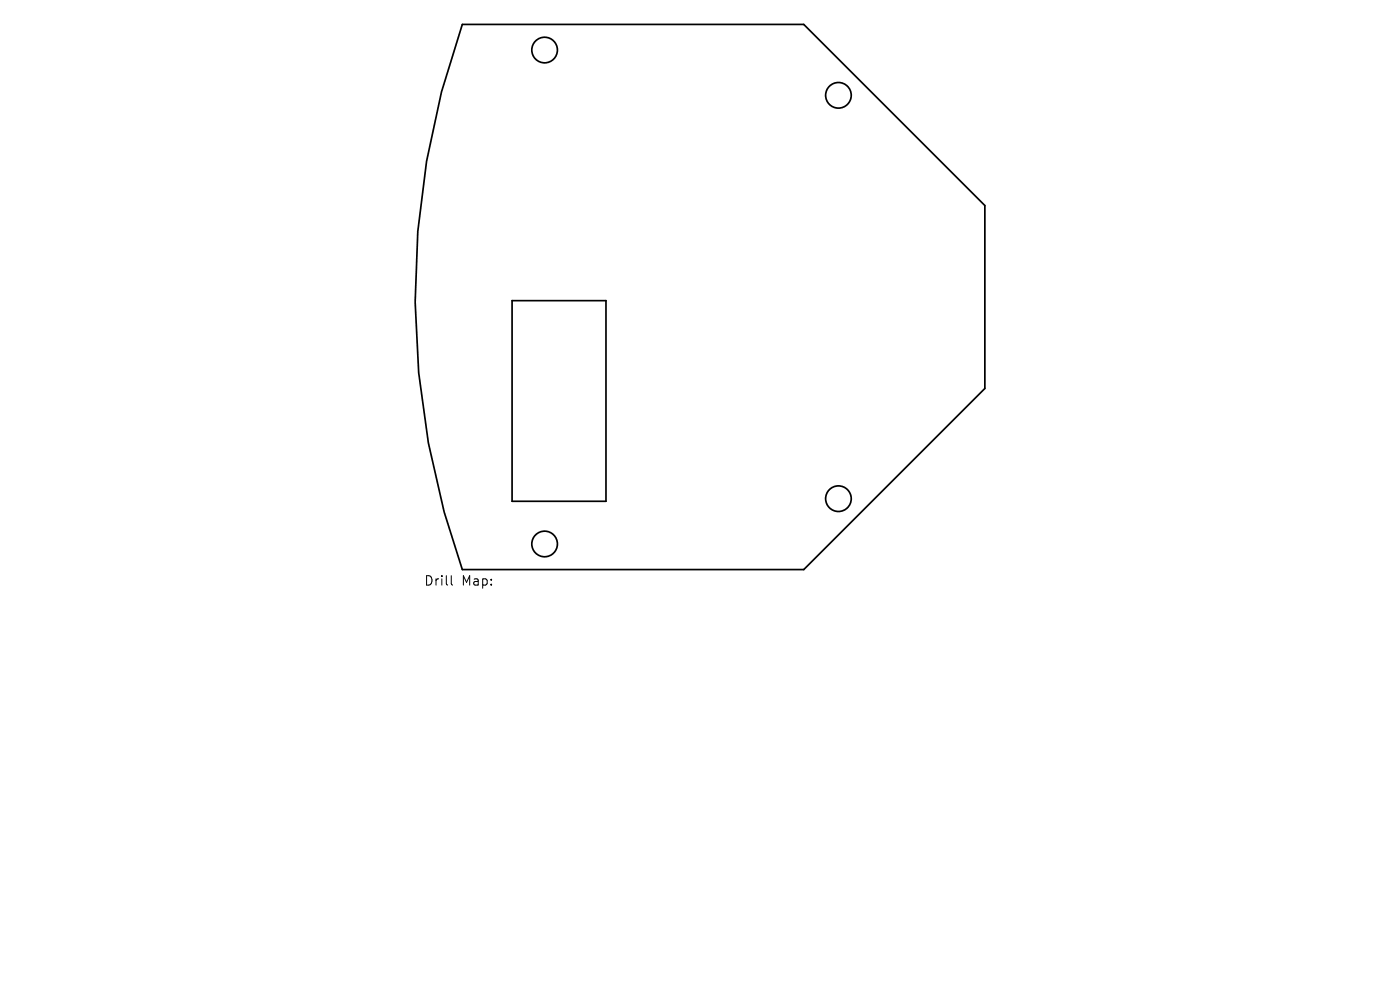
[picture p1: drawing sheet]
<svg xmlns="http://www.w3.org/2000/svg" width="297mm" height="210mm" viewBox="0 0 297 210" stroke-linecap="round" stroke-linejoin="round" font-family="sans-serif">
<defs><g id="words">
<g font-size="2.8">
<text x="89.9" y="124.5">Drill</text>
<text x="97.9" y="124.5">Map:</text>
</g>
</g></defs>
<g fill="none" stroke="#000" stroke-width=".36">
<path d="M98.1 5.2h72.4l38.4 38.4v38.8l-38.4 38.4h-72.4l-3.9-12.2-3.3-14.7-2.1-14.8-.7-15 .5-15 1.9-14.9 3.2-14.7zM108.6 63.8h20v42.5h-20z"/>
<circle cx="115.5" cy="10.6" r="2.72"/>
<circle cx="177.9" cy="20.2" r="2.72"/>
<circle cx="115.5" cy="115.4" r="2.72"/>
<circle cx="177.9" cy="105.8" r="2.72"/>
</g>
<path d="M95.7 122.1v1.7l.3 .3" fill="none" stroke="#000" stroke-width=".21"/>
<use href="#words"/>
</svg>
